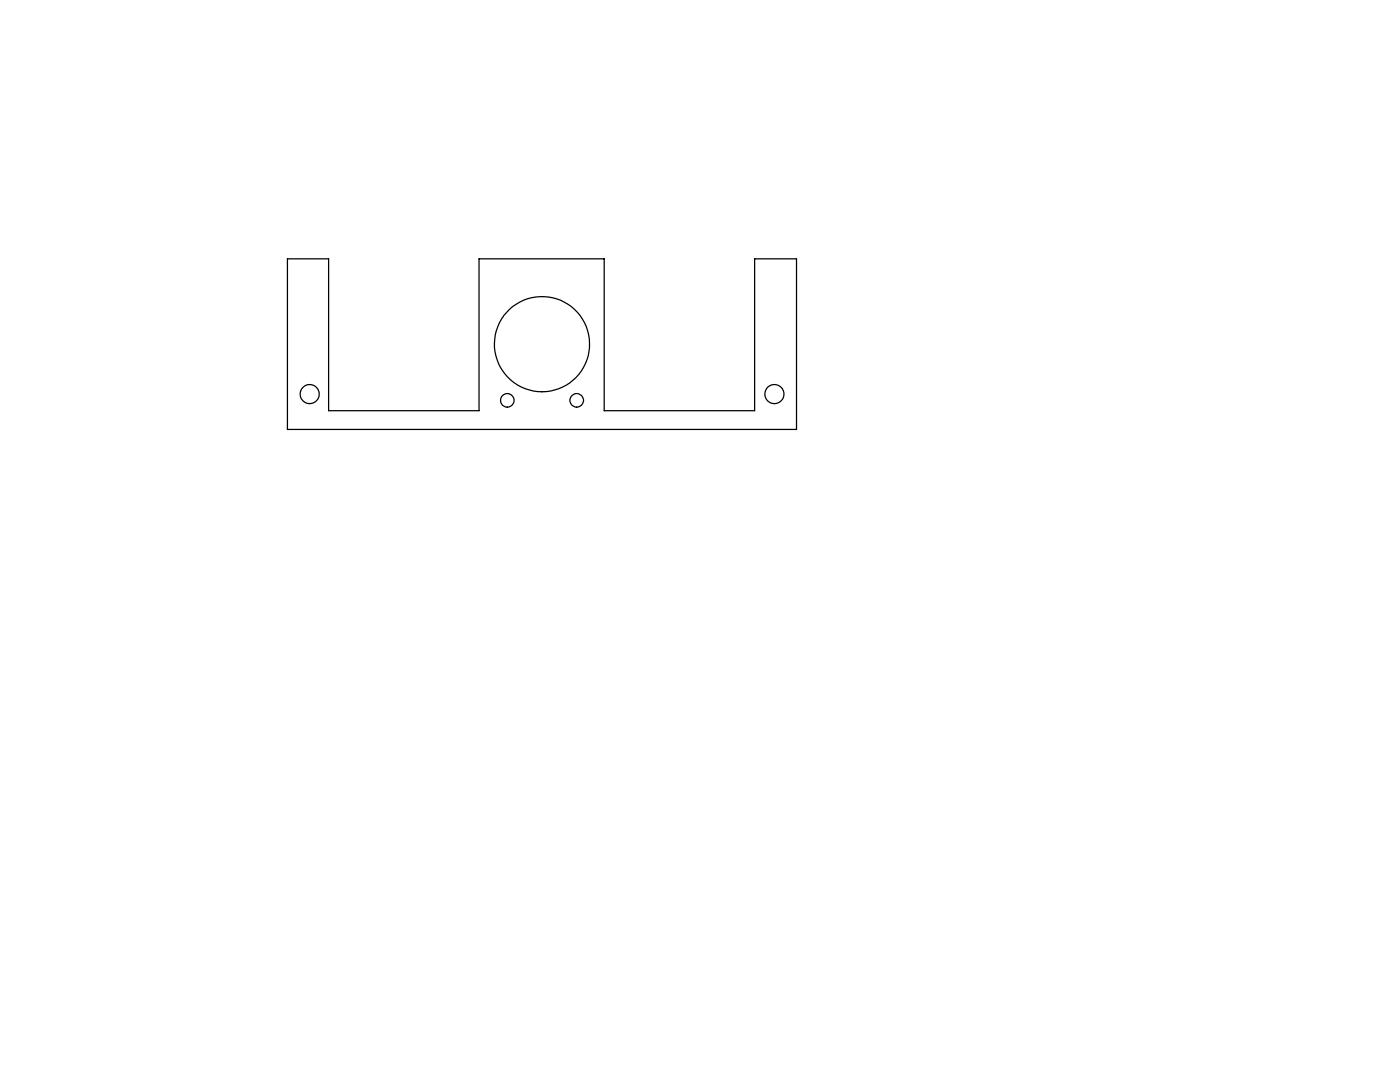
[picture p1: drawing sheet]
<svg xmlns="http://www.w3.org/2000/svg" width="279mm" height="216mm" viewBox="0 0 279 216" stroke-linecap="round" stroke-linejoin="round" font-family="sans-serif">
<g fill="none" stroke="#000" stroke-width=".25">
<path d="M57.4 51.6h8.2v30.4h30v-30.4h25v30.4h30v-30.4h8.4v34.1h-101.6z"/>
<circle cx="61.8" cy="78.6" r="1.9"/>
<circle cx="101.2" cy="79.9" r="1.36"/>
<circle cx="108.2" cy="68.7" r="9.5"/>
<circle cx="115.1" cy="79.9" r="1.35"/>
<circle cx="154.5" cy="78.6" r="1.9"/>
</g>
</svg>
